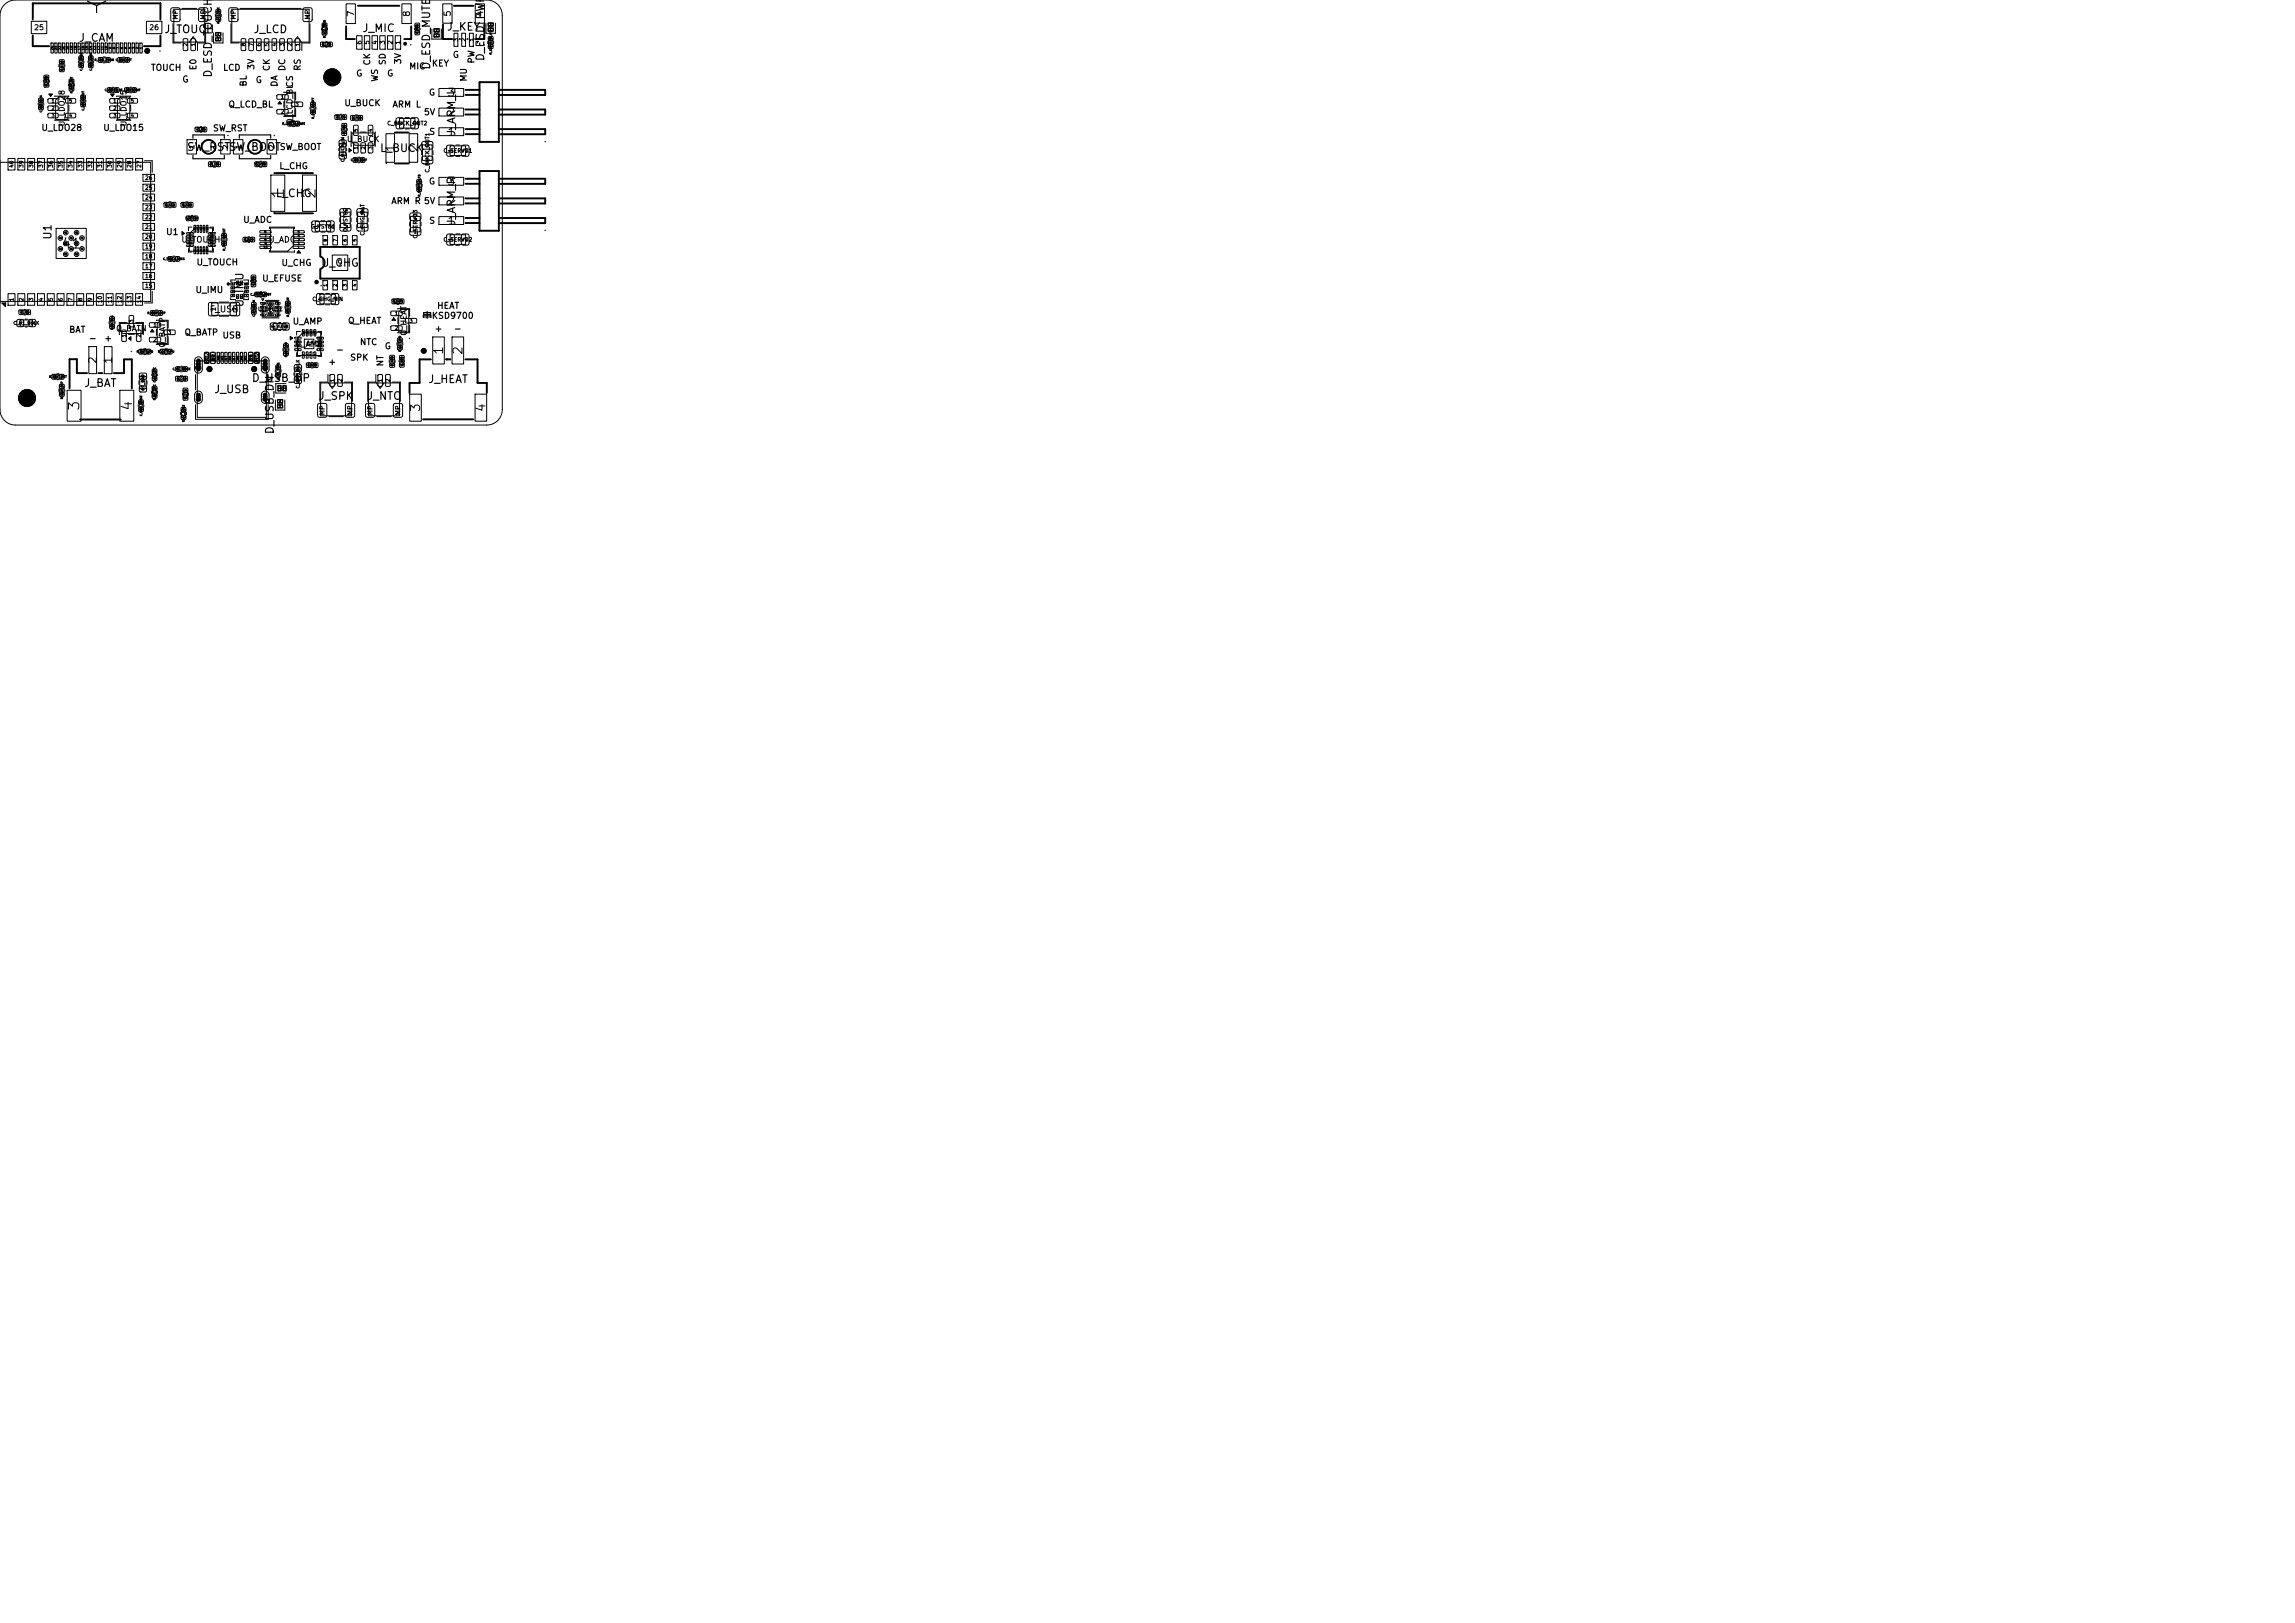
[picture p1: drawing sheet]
<svg xmlns="http://www.w3.org/2000/svg" width="297mm" height="210mm" viewBox="0 0 297 210" stroke-linecap="round" stroke-linejoin="round" font-family="sans-serif">
<defs><g id="words">
<g font-size="1.6">
<text x="37.1" y="25.9" transform="rotate(-90 37.1 25.9)">1</text>
<text x="41.2" y="25.9" transform="rotate(-90 41.2 25.9)">2</text>
</g>
<g font-size="1.3">
<text x="10.6" y="53.3" transform="rotate(-90 10.6 53.3)">3</text>
<text x="17.4" y="53.3" transform="rotate(-90 17.4 53.3)">4</text>
</g>
<g font-size="1.2">
<text x="57.6" y="46" transform="rotate(-90 57.6 46)">1</text>
<text x="60.1" y="46" transform="rotate(-90 60.1 46)">2</text>
<text x="54.7" y="53.4" transform="rotate(-90 54.7 53.4)">3</text>
<text x="63.1" y="53.4" transform="rotate(-90 63.1 53.4)">4</text>
</g>
<g font-size="1.1">
<text x="51.3" y="19.8" transform="rotate(-90 51.3 19.8)">1</text>
<text x="54.3" y="19.8" transform="rotate(-90 54.3 19.8)">2</text>
</g>
<g font-size="1">
<text x="10.1" y="5.6">J_CAM</text>
<text x="21.2" y="4.5">J_TOUCH</text>
<text x="32.7" y="4.5">J_LCD</text>
<text x="46.8" y="4.4">J_MIC</text>
<text x="57.8" y="4.2">J_KEY</text>
<text x="27.7" y="10.1" transform="rotate(-90 27.7 10.1)">D_ESD_TOUCH</text>
<text x="41.9" y="10.8">H1</text>
<text x="55.9" y="9.1" transform="rotate(-90 55.9 9.1)">D_ESD_MUTE</text>
<text x="62.9" y="8" transform="rotate(-90 62.9 8)">D_ESD_PWR</text>
<text x="57.8" y="17.8">1</text>
<text x="57.8" y="15.3">2</text>
<text x="57.8" y="12.7">3</text>
<text x="59.2" y="17.6" transform="rotate(-90 59.2 17.6)">J_ARM_L</text>
<text x="24.1" y="19.8">SW_RSTSW_BOOT</text>
<text x="49.1" y="19.9">L_BUCK</text>
<text x="35.6" y="25.8">L_CHG</text>
<text x="57.8" y="29.3">1</text>
<text x="57.8" y="26.8">2</text>
<text x="57.8" y="24.2">3</text>
<text x="59.2" y="29.2" transform="rotate(-90 59.2 29.2)">J_ARM_R</text>
<text x="6.9" y="31.1" transform="rotate(-90 6.9 31.1)">U1</text>
<text x="41.5" y="34.8">U_CHG</text>
<text x="31.8" y="39.8" transform="rotate(-90 31.8 39.8)">U_IMU</text>
<text x="12.8" y="47.2" transform="rotate(-90 12.8 47.2)">2</text>
<text x="14.8" y="47.2" transform="rotate(-90 14.8 47.2)">1</text>
<text x="2.4" y="52.3">H2</text>
<text x="10.8" y="50.3">J_BAT</text>
<text x="27.6" y="51.1">J_USB</text>
<text x="32.5" y="49.7">D_USB_DP</text>
<text x="41.2" y="52">J_SPK</text>
<text x="47.4" y="52">J_NTC</text>
<text x="55.4" y="49.8">J_HEAT</text>
<text x="35.7" y="56.3" transform="rotate(-90 35.7 56.3)">D_USB_DN</text>
</g>
<g font-size=".9">
<text x="46" y="2.3" transform="rotate(-90 46 2.3)">7</text>
<text x="53.3" y="2.3" transform="rotate(-90 53.3 2.3)">8</text>
</g>
<g font-size=".8">
<text x="8.9" y=".1">FPC触点朝下</text>
<text x="58.5" y="2.2" transform="rotate(-90 58.5 2.2)">5</text>
<text x="62.7" y="2.2" transform="rotate(-90 62.7 2.2)">4</text>
<text x="19.5" y="9.4">TOUCH</text>
<text x="23.5" y="10.9">G</text>
<text x="25.6" y="9.2" transform="rotate(-90 25.6 9.2)">E0</text>
<text x="28.8" y="9.4">LCD</text>
<text x="32.1" y="11.3" transform="rotate(-90 32.1 11.3)">BL</text>
<text x="33" y="10.9">G</text>
<text x="33.1" y="9.1" transform="rotate(-90 33.1 9.1)">3V</text>
<text x="35.1" y="9.3" transform="rotate(-90 35.1 9.3)">CK</text>
<text x="36.1" y="11.3" transform="rotate(-90 36.1 11.3)">DA</text>
<text x="37.1" y="9.3" transform="rotate(-90 37.1 9.3)">DC</text>
<text x="38.1" y="11.4" transform="rotate(-90 38.1 11.4)">CS</text>
<text x="39.1" y="9.2" transform="rotate(-90 39.1 9.2)">RS</text>
<text x="46" y="10.1">G</text>
<text x="48.1" y="8.5" transform="rotate(-90 48.1 8.5)">CK</text>
<text x="49.1" y="10.7" transform="rotate(-90 49.1 10.7)">WS</text>
<text x="50" y="10.1">G</text>
<text x="50.1" y="8.5" transform="rotate(-90 50.1 8.5)">SD</text>
<text x="52.1" y="8.4" transform="rotate(-90 52.1 8.4)">3V</text>
<text x="52.9" y="9.2">MIC</text>
<text x="55.8" y="8.8">KEY</text>
<text x="58.5" y="7.7">G</text>
<text x="60.6" y="10.6" transform="rotate(-90 60.6 10.6)">MU</text>
<text x="61.6" y="8.3" transform="rotate(-90 61.6 8.3)">PW</text>
<text x="5.3" y="17.1">U_LDO28</text>
<text x="13.3" y="17.1">U_LDO15</text>
<text x="27.5" y="17.2">SW_RST</text>
<text x="29.5" y="14.1">Q_LCD_BL</text>
<text x="44.5" y="13.9">U_BUCK</text>
<text x="50.7" y="14.1">ARM L</text>
<text x="54.8" y="15.1">5V</text>
<text x="55.4" y="12.6">G</text>
<text x="55.5" y="17.6">S</text>
<text x="36.1" y="22.1">L_CHG</text>
<text x="36.1" y="19.6">SW_BOOT</text>
<text x="31.4" y="29">U_ADC</text>
<text x="50.6" y="26.6">ARM R 5V</text>
<text x="55.4" y="24.1">G</text>
<text x="55.5" y="29.1">S</text>
<text x="21.4" y="30.6">U1</text>
<text x="23.4" y="31.6">U_TOUCH</text>
<text x="25.4" y="34.5">U_TOUCH</text>
<text x="34.7" y="31.6">U_ADC</text>
<text x="36.4" y="34.6">U_CHG</text>
<text x="25.2" y="38.1">U_IMU</text>
<text x="27.1" y="40.6">F_USB</text>
<text x="33.9" y="36.6">U_EFUSE</text>
<text x="54.6" y="41.4">串KSD9700</text>
<text x="56.5" y="40.2">HEAT</text>
<text x="8.9" y="43.3">BAT</text>
<text x="11.4" y="44.4">-</text>
<text x="13.4" y="44.4">+</text>
<text x="23.8" y="43.6">Q_BATP</text>
<text x="28.7" y="44">USB</text>
<text x="37.8" y="42.2">U_AMP</text>
<text x="38.1" y="45.1">U_AMP</text>
<text x="42.4" y="47.4">+</text>
<text x="43.4" y="45.8">-</text>
<text x="45" y="42.1">Q_HEAT</text>
<text x="45.2" y="46.9">SPK</text>
<text x="46.5" y="44.9">NTC</text>
<text x="49.7" y="45.4">G</text>
<text x="49.8" y="47.5" transform="rotate(-90 49.8 47.5)">NT</text>
<text x="56.2" y="43.1">+</text>
<text x="58.7" y="43.1">-</text>
</g>
<g font-size=".7">
<text x="4.3" y="4.1">25</text>
<text x="19.2" y="4.1">26</text>
<text x="8.5" y="16.4" transform="rotate(-90 8.5 16.4)">U_LDO28</text>
<text x="16.5" y="16.4" transform="rotate(-90 16.5 16.4)">U_LDO15</text>
<text x="38" y="16.2" transform="rotate(-90 38 16.2)">Q_LCD_BL</text>
<text x="44.8" y="18.5">U_BUCK</text>
<text x="43.6" y="34.5">9</text>
<text x="15" y="43">Q_BATN</text>
<text x="21.5" y="45" transform="rotate(-90 21.5 45)">Q_BATP</text>
<text x="26.2" y="48" transform="rotate(-90 26.2 48)">SH</text>
<text x="34.9" y="48" transform="rotate(-90 34.9 48)">SH</text>
<text x="52.8" y="43.5" transform="rotate(-90 52.8 43.5)">Q_HEAT</text>
</g>
<g font-size=".6">
<text x="23.2" y="2.6" transform="rotate(-90 23.2 2.6)">MP</text>
<text x="26.8" y="2.6" transform="rotate(-90 26.8 2.6)">MP</text>
<text x="30.7" y="2.6" transform="rotate(-90 30.7 2.6)">MP</text>
<text x="40.3" y="2.6" transform="rotate(-90 40.3 2.6)">MP</text>
<text x="46.9" y="5.8" transform="rotate(-90 46.9 5.8)">6</text>
<text x="47.9" y="5.8" transform="rotate(-90 47.9 5.8)">5</text>
<text x="48.9" y="5.8" transform="rotate(-90 48.9 5.8)">4</text>
<text x="49.9" y="5.8" transform="rotate(-90 49.9 5.8)">3</text>
<text x="50.9" y="5.8" transform="rotate(-90 50.9 5.8)">2</text>
<text x="51.9" y="5.8" transform="rotate(-90 51.9 5.8)">1</text>
<text x="25.3" y="19.4" transform="rotate(-90 25.3 19.4)">1</text>
<text x="29.7" y="19.4" transform="rotate(-90 29.7 19.4)">2</text>
<text x="31.3" y="19.4" transform="rotate(-90 31.3 19.4)">1</text>
<text x="35.7" y="19.4" transform="rotate(-90 35.7 19.4)">2</text>
<text x="28" y="40.3" transform="rotate(-90 28 40.3)">1</text>
<text x="30.8" y="40.3" transform="rotate(-90 30.8 40.3)">2</text>
<text x="42.2" y="53.8" transform="rotate(-90 42.2 53.8)">MP</text>
<text x="45.8" y="53.8" transform="rotate(-90 45.8 53.8)">MP</text>
<text x="48.4" y="53.8" transform="rotate(-90 48.4 53.8)">MP</text>
<text x="52" y="53.8" transform="rotate(-90 52 53.8)">MP</text>
</g>
<g font-size=".5">
<text x="59.4" y="5.4" transform="rotate(-90 59.4 5.4)">3</text>
<text x="60.4" y="5.4" transform="rotate(-90 60.4 5.4)">2</text>
<text x="61.4" y="5.4" transform="rotate(-90 61.4 5.4)">1</text>
<text x="24.4" y="6.1" transform="rotate(-90 24.4 6.1)">2</text>
<text x="25.4" y="6.1" transform="rotate(-90 25.4 6.1)">1</text>
<text x="31.9" y="6.1" transform="rotate(-90 31.9 6.1)">8</text>
<text x="32.9" y="6.1" transform="rotate(-90 32.9 6.1)">7</text>
<text x="33.9" y="6.1" transform="rotate(-90 33.9 6.1)">6</text>
<text x="34.9" y="6.1" transform="rotate(-90 34.9 6.1)">5</text>
<text x="35.9" y="6.1" transform="rotate(-90 35.9 6.1)">4</text>
<text x="36.9" y="6.1" transform="rotate(-90 36.9 6.1)">3</text>
<text x="37.9" y="6.1" transform="rotate(-90 37.9 6.1)">2</text>
<text x="38.9" y="6.1" transform="rotate(-90 38.9 6.1)">1</text>
<text x="36.3" y="12.9">1</text>
<text x="36.3" y="14.8">2</text>
<text x="38.2" y="13.9">3</text>
<text x="50.1" y="16.3">C_BUCK_OUT2</text>
<text x="52.1" y="16.2" transform="rotate(-90 52.1 16.2)">2</text>
<text x="54" y="16.2" transform="rotate(-90 54 16.2)">1</text>
<text x="1.9" y="21.8" transform="rotate(-90 1.9 21.8)">40</text>
<text x="3.1" y="21.8" transform="rotate(-90 3.1 21.8)">39</text>
<text x="4.4" y="21.8" transform="rotate(-90 4.4 21.8)">38</text>
<text x="5.7" y="21.8" transform="rotate(-90 5.7 21.8)">37</text>
<text x="7" y="21.8" transform="rotate(-90 7 21.8)">36</text>
<text x="8.2" y="21.8" transform="rotate(-90 8.2 21.8)">35</text>
<text x="9.5" y="21.8" transform="rotate(-90 9.5 21.8)">34</text>
<text x="10.8" y="21.8" transform="rotate(-90 10.8 21.8)">33</text>
<text x="12" y="21.8" transform="rotate(-90 12 21.8)">32</text>
<text x="13.3" y="21.8" transform="rotate(-90 13.3 21.8)">31</text>
<text x="14.6" y="21.8" transform="rotate(-90 14.6 21.8)">30</text>
<text x="15.8" y="21.8" transform="rotate(-90 15.8 21.8)">29</text>
<text x="17.1" y="21.8" transform="rotate(-90 17.1 21.8)">28</text>
<text x="18.4" y="21.8" transform="rotate(-90 18.4 21.8)">27</text>
<text x="18.7" y="23.4">26</text>
<text x="55" y="21.1">1</text>
<text x="55" y="19.2">2</text>
<text x="55.7" y="22.4" transform="rotate(-90 55.7 22.4)">C_BUCK_OUT1</text>
<text x="57.3" y="19.9">C_SERVO1</text>
<text x="58.7" y="19.8" transform="rotate(-90 58.7 19.8)">1</text>
<text x="60.6" y="19.8" transform="rotate(-90 60.6 19.8)">2</text>
<text x="18.7" y="29.7">21</text>
<text x="18.7" y="28.5">22</text>
<text x="18.7" y="27.2">23</text>
<text x="18.7" y="25.9">24</text>
<text x="18.7" y="24.7">25</text>
<text x="40.2" y="29.7">C_VSYS1</text>
<text x="41.2" y="29.6" transform="rotate(-90 41.2 29.6)">1</text>
<text x="43.1" y="29.6" transform="rotate(-90 43.1 29.6)">2</text>
<text x="44.4" y="27.9">1</text>
<text x="44.4" y="29.8">2</text>
<text x="46.6" y="29.8">1</text>
<text x="46.6" y="27.9">2</text>
<text x="53.5" y="28.4">2</text>
<text x="18.7" y="34.8">17</text>
<text x="18.7" y="33.6">18</text>
<text x="18.7" y="32.3">19</text>
<text x="18.7" y="31">20</text>
<text x="45.1" y="30.1" transform="rotate(-90 45.1 30.1)">C_VSYS2</text>
<text x="47.3" y="30.5" transform="rotate(-90 47.3 30.5)">C_CHG_BAT</text>
<text x="53.5" y="30.3">1</text>
<text x="54.1" y="30.9" transform="rotate(-90 54.1 30.9)">C_SERVO3</text>
<text x="57.3" y="31.4">C_SERVO2</text>
<text x="58.7" y="31.3" transform="rotate(-90 58.7 31.3)">1</text>
<text x="60.6" y="31.3" transform="rotate(-90 60.6 31.3)">2</text>
<text x="1.9" y="39" transform="rotate(-90 1.9 39)">1</text>
<text x="3.1" y="39" transform="rotate(-90 3.1 39)">2</text>
<text x="4.4" y="39" transform="rotate(-90 4.4 39)">3</text>
<text x="5.7" y="39" transform="rotate(-90 5.7 39)">4</text>
<text x="7" y="39" transform="rotate(-90 7 39)">5</text>
<text x="8.2" y="39" transform="rotate(-90 8.2 39)">6</text>
<text x="9.5" y="39" transform="rotate(-90 9.5 39)">7</text>
<text x="10.8" y="39" transform="rotate(-90 10.8 39)">8</text>
<text x="12" y="39" transform="rotate(-90 12 39)">9</text>
<text x="13.3" y="39.3" transform="rotate(-90 13.3 39.3)">10</text>
<text x="14.6" y="39.3" transform="rotate(-90 14.6 39.3)">11</text>
<text x="15.8" y="39.3" transform="rotate(-90 15.8 39.3)">12</text>
<text x="17.1" y="39.3" transform="rotate(-90 17.1 39.3)">13</text>
<text x="17.4" y="41.8" transform="rotate(-90 17.4 41.8)">3</text>
<text x="18.4" y="39.3" transform="rotate(-90 18.4 39.3)">14</text>
<text x="18.7" y="37.4">15</text>
<text x="18.7" y="36.1">16</text>
<text x="33.3" y="40.4">U_EFUSE</text>
<text x="35.4" y="40.3" transform="rotate(-90 35.4 40.3)">9</text>
<text x="40.4" y="39.1">C_CHG_VIN</text>
<text x="41.8" y="39" transform="rotate(-90 41.8 39)">1</text>
<text x="43.7" y="39" transform="rotate(-90 43.7 39)">2</text>
<text x="51" y="40.9">1</text>
<text x="52.9" y="41.9">3</text>
<text x="16.4" y="43.7" transform="rotate(-90 16.4 43.7)">1</text>
<text x="18.3" y="43.7" transform="rotate(-90 18.3 43.7)">2</text>
<text x="19.8" y="42.4">1</text>
<text x="19.8" y="44.3">2</text>
<text x="21.7" y="43.4">3</text>
<text x="27.1" y="47.1" transform="rotate(-90 27.1 47.1)">B12</text>
<text x="27.1" y="46.8" transform="rotate(-90 27.1 46.8)">A1</text>
<text x="27.9" y="46.8" transform="rotate(-90 27.9 46.8)">B9</text>
<text x="27.9" y="46.8" transform="rotate(-90 27.9 46.8)">A4</text>
<text x="32.8" y="46.8" transform="rotate(-90 32.8 46.8)">B4</text>
<text x="32.8" y="46.8" transform="rotate(-90 32.8 46.8)">A9</text>
<text x="33.6" y="47" transform="rotate(-90 33.6 47)">A12</text>
<text x="33.6" y="46.8" transform="rotate(-90 33.6 46.8)">B1</text>
<text x="51" y="42.8">2</text>
<text x="26.1" y="52" transform="rotate(-90 26.1 52)">SH</text>
<text x="34.7" y="52" transform="rotate(-90 34.7 52)">SH</text>
<text x="43.4" y="49.5" transform="rotate(-90 43.4 49.5)">1</text>
<text x="44.4" y="49.5" transform="rotate(-90 44.4 49.5)">2</text>
<text x="49.6" y="49.5" transform="rotate(-90 49.6 49.5)">1</text>
<text x="50.6" y="49.5" transform="rotate(-90 50.6 49.5)">2</text>
</g>
<g font-size=".4">
<text x="6.6" y="13.4">1</text>
<text x="6.6" y="14.3">2</text>
<text x="6.6" y="15.3">3</text>
<text x="8.9" y="15.3">4</text>
<text x="8.9" y="13.4">5</text>
<text x="14.6" y="13.4">1</text>
<text x="14.6" y="14.3">2</text>
<text x="14.6" y="15.3">3</text>
<text x="16.9" y="15.3">4</text>
<text x="16.9" y="13.4">5</text>
<text x="46.4" y="17.1" transform="rotate(-90 46.4 17.1)">5</text>
<text x="48.3" y="17.1" transform="rotate(-90 48.3 17.1)">4</text>
<text x="44.7" y="21" transform="rotate(-90 44.7 21)">C_BUCK_IN</text>
<text x="46.4" y="19.4" transform="rotate(-90 46.4 19.4)">1</text>
<text x="47.3" y="19.4" transform="rotate(-90 47.3 19.4)">2</text>
<text x="48.3" y="19.4" transform="rotate(-90 48.3 19.4)">3</text>
<text x="42.4" y="31.3" transform="rotate(-90 42.4 31.3)">8</text>
<text x="43.7" y="31.3" transform="rotate(-90 43.7 31.3)">7</text>
<text x="44.9" y="31.3" transform="rotate(-90 44.9 31.3)">6</text>
<text x="46.2" y="31.3" transform="rotate(-90 46.2 31.3)">5</text>
<text x="42.4" y="37.1" transform="rotate(-90 42.4 37.1)">1</text>
<text x="43.7" y="37.1" transform="rotate(-90 43.7 37.1)">2</text>
<text x="44.9" y="37.1" transform="rotate(-90 44.9 37.1)">3</text>
<text x="46.2" y="37.1" transform="rotate(-90 46.2 37.1)">4</text>
<text x="1.7" y="42.1">C_U1_BULK</text>
<text x="35" y="42.6">C_VUSB</text>
<text x="39.6" y="44.8">17</text>
<text x="18.8" y="50.6" transform="rotate(-90 18.8 50.6)">RT_BAT</text>
<text x="38.9" y="50.3" transform="rotate(-90 38.9 50.3)">C_AMP_BULK</text>
</g>
<g font-size=".3">
<text x="28.4" y="3.1" transform="rotate(-90 28.4 3.1)">R_LCD_CLK</text>
<text x="41.7" y="5.9">C_LCD</text>
<text x="42.2" y="4.9" transform="rotate(-90 42.2 4.9)">R_LCD_MOSI</text>
<text x="54.2" y="4.3" transform="rotate(-90 54.2 4.3)">C_MIC</text>
<text x="6.2" y="11.2" transform="rotate(-90 6.2 11.2)">R_SIOD</text>
<text x="7" y="6.5" transform="rotate(-90 7 6.5)">24</text>
<text x="7.5" y="6.5" transform="rotate(-90 7.5 6.5)">23</text>
<text x="8" y="6.5" transform="rotate(-90 8 6.5)">22</text>
<text x="8.2" y="9.2" transform="rotate(-90 8.2 9.2)">R_SIOC</text>
<text x="8.5" y="6.5" transform="rotate(-90 8.5 6.5)">21</text>
<text x="9" y="6.5" transform="rotate(-90 9 6.5)">20</text>
<text x="9.5" y="6.5" transform="rotate(-90 9.5 6.5)">19</text>
<text x="10" y="6.5" transform="rotate(-90 10 6.5)">18</text>
<text x="10.5" y="6.5" transform="rotate(-90 10.5 6.5)">17</text>
<text x="10.7" y="9.2" transform="rotate(-90 10.7 9.2)">C_CAM_DVDD</text>
<text x="11" y="6.5" transform="rotate(-90 11 6.5)">16</text>
<text x="11.5" y="6.5" transform="rotate(-90 11.5 6.5)">15</text>
<text x="11.9" y="9.2" transform="rotate(-90 11.9 9.2)">C_CAM_AVDD</text>
<text x="12" y="6.5" transform="rotate(-90 12 6.5)">14</text>
<text x="12.2" y="7.9">R_CAM_PWDN C_CAM_RST</text>
<text x="12.5" y="6.5" transform="rotate(-90 12.5 6.5)">13</text>
<text x="13" y="6.5" transform="rotate(-90 13 6.5)">12</text>
<text x="13.5" y="6.5" transform="rotate(-90 13.5 6.5)">11</text>
<text x="13.5" y="11.8">C_LDO15_IN</text>
<text x="14" y="6.5" transform="rotate(-90 14 6.5)">10</text>
<text x="14.5" y="6.4" transform="rotate(-90 14.5 6.4)">9</text>
<text x="15" y="6.4" transform="rotate(-90 15 6.4)">8</text>
<text x="15.5" y="6.4" transform="rotate(-90 15.5 6.4)">7</text>
<text x="15.6" y="11.8">C_LDO15_OUT</text>
<text x="16" y="6.4" transform="rotate(-90 16 6.4)">6</text>
<text x="16.5" y="6.4" transform="rotate(-90 16.5 6.4)">5</text>
<text x="17" y="6.4" transform="rotate(-90 17 6.4)">4</text>
<text x="17.5" y="6.4" transform="rotate(-90 17.5 6.4)">3</text>
<text x="18" y="6.4" transform="rotate(-90 18 6.4)">2</text>
<text x="18.5" y="6.4" transform="rotate(-90 18.5 6.4)">1</text>
<text x="63.7" y="7.1" transform="rotate(-90 63.7 7.1)">R_KEY_MUTE_PU</text>
<text x="5.5" y="14.6" transform="rotate(-90 5.5 14.6)">C_LDO28_IN</text>
<text x="9.4" y="12.1" transform="rotate(-90 9.4 12.1)">R_CAM_RST</text>
<text x="10.9" y="14.3" transform="rotate(-90 10.9 14.3)">C_LDO28_OUT</text>
<text x="25.5" y="16.9">C_EN</text>
<text x="36.5" y="16.2">R_LCD_BL_GATE</text>
<text x="40.7" y="15.4" transform="rotate(-90 40.7 15.4)">R_LCD_BL_OFF</text>
<text x="43.6" y="15.3">C_FF</text>
<text x="44.7" y="17.4" transform="rotate(-90 44.7 17.4)">R_FB1</text>
<text x="45.5" y="15.4">R_FB2</text>
<text x="27.2" y="21.4">R_EN</text>
<text x="33" y="21.4">R_BOOT</text>
<text x="44.2" y="20.4">1</text>
<text x="44.2" y="18.8">2</text>
<text x="45.4" y="20.9">C_BUCK_HF</text>
<text x="21.4" y="26.7">R_SCL</text>
<text x="23.6" y="26.7">R_SDA</text>
<text x="24" y="28.4">C_TOUCH</text>
<text x="54.4" y="25.5" transform="rotate(-90 54.4 25.5)">R_SERVO_R_PD</text>
<text x="21.1" y="33.7">C_TOUCH_VREG</text>
<text x="29.2" y="32.5" transform="rotate(-90 29.2 32.5)">R_TOUCH_REXT</text>
<text x="31.6" y="31.2">C_ADC</text>
<text x="34" y="32.2">10</text>
<text x="34.2" y="30.2">6</text>
<text x="34.2" y="30.7">7</text>
<text x="34.2" y="31.2">8</text>
<text x="34.2" y="31.7">9</text>
<text x="38.5" y="32.2">1</text>
<text x="38.5" y="31.7">2</text>
<text x="38.5" y="31.2">3</text>
<text x="38.5" y="30.7">4</text>
<text x="38.5" y="30.2">5</text>
<text x="2.7" y="40.6">C_U1</text>
<text x="2.9" y="42" transform="rotate(-90 2.9 42)">1</text>
<text x="4.4" y="42" transform="rotate(-90 4.4 42)">2</text>
<text x="19.1" y="40.7">R_BATP_BYP</text>
<text x="32.4" y="38.3">C_EFUSE_DVDT</text>
<text x="33" y="36.9" transform="rotate(-90 33 36.9)">C_IMU</text>
<text x="33" y="41" transform="rotate(-90 33 41)">C_EFUSE_IN</text>
<text x="37.4" y="41" transform="rotate(-90 37.4 41)">R_EFUSE_ILM</text>
<text x="50.8" y="39.2">R_GATE</text>
<text x="14.7" y="42.7" transform="rotate(-90 14.7 42.7)">R_BATN_G</text>
<text x="17.7" y="45.7">R_BATN_PD</text>
<text x="20.4" y="45.7">R_BATP_PU</text>
<text x="22.3" y="47.9">C_CC_SENSE</text>
<text x="28.5" y="46.6" transform="rotate(-90 28.5 46.6)">B8</text>
<text x="29" y="46.6" transform="rotate(-90 29 46.6)">A5</text>
<text x="29.5" y="46.6" transform="rotate(-90 29.5 46.6)">B7</text>
<text x="30" y="46.6" transform="rotate(-90 30 46.6)">A6</text>
<text x="30.5" y="46.6" transform="rotate(-90 30.5 46.6)">A7</text>
<text x="31" y="46.6" transform="rotate(-90 31 46.6)">B6</text>
<text x="31.5" y="46.6" transform="rotate(-90 31.5 46.6)">A8</text>
<text x="32" y="46.6" transform="rotate(-90 32 46.6)">B5</text>
<text x="35.7" y="42.4" transform="rotate(-90 35.7 42.4)">1</text>
<text x="37.2" y="46.2" transform="rotate(-90 37.2 46.2)">R_AMP_SD</text>
<text x="37.2" y="42.4" transform="rotate(-90 37.2 42.4)">2</text>
<text x="38.4" y="47.9">2</text>
<text x="38.4" y="43.9">1</text>
<text x="38.4" y="44.4">2</text>
<text x="38.4" y="44.9">3</text>
<text x="38.4" y="45.4">4</text>
<text x="39.4" y="46.1" transform="rotate(-90 39.4 46.1)">5</text>
<text x="39.4" y="43.3" transform="rotate(-90 39.4 43.3)">16</text>
<text x="39.8" y="47.4">C_AMP</text>
<text x="39.9" y="46.1" transform="rotate(-90 39.9 46.1)">6</text>
<text x="39.9" y="43.3" transform="rotate(-90 39.9 43.3)">15</text>
<text x="40.4" y="46.1" transform="rotate(-90 40.4 46.1)">7</text>
<text x="40.4" y="43.3" transform="rotate(-90 40.4 43.3)">14</text>
<text x="40.9" y="46.1" transform="rotate(-90 40.9 46.1)">8</text>
<text x="40.9" y="43.3" transform="rotate(-90 40.9 43.3)">13</text>
<text x="41.2" y="44.9">10</text>
<text x="41.2" y="44.4">11</text>
<text x="41.2" y="43.9">12</text>
<text x="41.3" y="45.4">9</text>
<text x="50.9" y="47.4" transform="rotate(-90 50.9 47.4)">R_NTC</text>
<text x="51.9" y="45.6" transform="rotate(-90 51.9 45.6)">R_GATE_PD</text>
<text x="52.2" y="47.3" transform="rotate(-90 52.2 47.3)">C_NTC</text>
<text x="6.3" y="48.9">R_VBAT_BOT</text>
<text x="8.2" y="51.7" transform="rotate(-90 8.2 51.7)">R_VBAT_TOP</text>
<text x="18.3" y="50.6">1</text>
<text x="18.3" y="48.9">2</text>
<text x="18.4" y="53.9" transform="rotate(-90 18.4 53.9)">C_VBAT_SENSE</text>
<text x="20.2" y="49.5" transform="rotate(-90 20.2 49.5)">C_BAT_NTC</text>
<text x="20.2" y="51.8" transform="rotate(-90 20.2 51.8)">R_BAT_NTC</text>
<text x="22.9" y="49.2">R_CC2</text>
<text x="24.2" y="51.6" transform="rotate(-90 24.2 51.6)">R_CC1</text>
<text x="36.2" y="49.1" transform="rotate(-90 36.2 49.1)">R_CC_SUM1</text>
<text x="38.4" y="49.4">1</text>
<text x="23.9" y="54.6" transform="rotate(-90 23.9 54.6)">R_CC_SUM2</text>
</g>
<g font-size=".2">
<text x="28.1" y="5.3">1</text>
<text x="28.1" y="4.6">2</text>
<text x="28.1" y="2.7">1</text>
<text x="28.1" y="1.7">2</text>
<text x="41.9" y="4.4">1</text>
<text x="41.9" y="3.4">2</text>
<text x="41.9" y="5.9" transform="rotate(-90 41.9 5.9)">1</text>
<text x="42.9" y="5.9" transform="rotate(-90 42.9 5.9)">2</text>
<text x="53.9" y="4.4">1</text>
<text x="53.9" y="3.4">2</text>
<text x="56.4" y="4.8">1</text>
<text x="56.4" y="4.1">2</text>
<text x="63.4" y="4">1</text>
<text x="63.4" y="3.3">2</text>
<text x="63.4" y="5.2">2</text>
<text x="5.9" y="11.2">1</text>
<text x="5.9" y="10.2">2</text>
<text x="7.9" y="9.2">1</text>
<text x="7.9" y="8.2">2</text>
<text x="9.1" y="11.7">1</text>
<text x="9.1" y="10.7">2</text>
<text x="10.4" y="7.7">1</text>
<text x="10.4" y="8.6">2</text>
<text x="11.6" y="7.7">1</text>
<text x="11.6" y="8.6">2</text>
<text x="13.2" y="7.9" transform="rotate(-90 13.2 7.9)">1</text>
<text x="14.2" y="7.9" transform="rotate(-90 14.2 7.9)">2</text>
<text x="14.3" y="11.8" transform="rotate(-90 14.3 11.8)">1</text>
<text x="15.3" y="11.8" transform="rotate(-90 15.3 11.8)">2</text>
<text x="15.7" y="7.9" transform="rotate(-90 15.7 7.9)">1</text>
<text x="16.6" y="11.8" transform="rotate(-90 16.6 11.8)">1</text>
<text x="16.6" y="7.9" transform="rotate(-90 16.6 7.9)">2</text>
<text x="17.5" y="11.8" transform="rotate(-90 17.5 11.8)">2</text>
<text x="63.4" y="6.2">1</text>
<text x="5.2" y="14.1">1</text>
<text x="5.2" y="13.1">2</text>
<text x="10.6" y="13.7">1</text>
<text x="10.6" y="12.7">2</text>
<text x="25.7" y="16.9" transform="rotate(-90 25.7 16.9)">1</text>
<text x="26.6" y="16.9" transform="rotate(-90 26.6 16.9)">2</text>
<text x="37.7" y="16.1" transform="rotate(-90 37.7 16.1)">1</text>
<text x="38.7" y="16.1" transform="rotate(-90 38.7 16.1)">2</text>
<text x="40.4" y="14.7">1</text>
<text x="40.4" y="13.7">2</text>
<text x="43.8" y="15.3" transform="rotate(-90 43.8 15.3)">1</text>
<text x="44.4" y="17.4">1</text>
<text x="44.4" y="16.4">2</text>
<text x="44.7" y="15.3" transform="rotate(-90 44.7 15.3)">2</text>
<text x="45.8" y="15.4" transform="rotate(-90 45.8 15.4)">1</text>
<text x="46.8" y="15.4" transform="rotate(-90 46.8 15.4)">2</text>
<text x="27.4" y="21.4" transform="rotate(-90 27.4 21.4)">1</text>
<text x="28.4" y="21.4" transform="rotate(-90 28.4 21.4)">2</text>
<text x="33.4" y="21.4" transform="rotate(-90 33.4 21.4)">1</text>
<text x="34.4" y="21.4" transform="rotate(-90 34.4 21.4)">2</text>
<text x="46.1" y="20.8" transform="rotate(-90 46.1 20.8)">1</text>
<text x="47.1" y="20.8" transform="rotate(-90 47.1 20.8)">2</text>
<text x="54.1" y="23.7">2</text>
<text x="21.7" y="26.6" transform="rotate(-90 21.7 26.6)">1</text>
<text x="22.7" y="26.6" transform="rotate(-90 22.7 26.6)">2</text>
<text x="23.9" y="26.6" transform="rotate(-90 23.9 26.6)">1</text>
<text x="24.5" y="28.4" transform="rotate(-90 24.5 28.4)">1</text>
<text x="24.9" y="26.6" transform="rotate(-90 24.9 26.6)">2</text>
<text x="25.4" y="29.8" transform="rotate(-90 25.4 29.8)">20</text>
<text x="25.5" y="28.4" transform="rotate(-90 25.5 28.4)">2</text>
<text x="25.8" y="29.8" transform="rotate(-90 25.8 29.8)">19</text>
<text x="26.2" y="29.8" transform="rotate(-90 26.2 29.8)">18</text>
<text x="26.6" y="29.8" transform="rotate(-90 26.6 29.8)">17</text>
<text x="27" y="29.8" transform="rotate(-90 27 29.8)">16</text>
<text x="54.1" y="24.7">1</text>
<text x="7.6" y="32.4">41</text>
<text x="7.6" y="31">41</text>
<text x="8.3" y="33.1">41</text>
<text x="8.3" y="31.7">41</text>
<text x="8.3" y="30.3">41</text>
<text x="9" y="32.4">41</text>
<text x="9" y="31">41</text>
<text x="9.7" y="33.1">41</text>
<text x="9.7" y="31.7">41</text>
<text x="9.7" y="30.3">41</text>
<text x="10.4" y="32.4">41</text>
<text x="10.4" y="31">41</text>
<text x="22.2" y="33.6" transform="rotate(-90 22.2 33.6)">2</text>
<text x="23.1" y="33.6" transform="rotate(-90 23.1 33.6)">1</text>
<text x="24.5" y="30.4">1</text>
<text x="24.5" y="30.8">2</text>
<text x="24.5" y="31.2">3</text>
<text x="24.5" y="31.6">4</text>
<text x="24.5" y="32">5</text>
<text x="25.4" y="32.5" transform="rotate(-90 25.4 32.5)">6</text>
<text x="25.8" y="32.5" transform="rotate(-90 25.8 32.5)">7</text>
<text x="26.2" y="32.5" transform="rotate(-90 26.2 32.5)">8</text>
<text x="26.6" y="32.5" transform="rotate(-90 26.6 32.5)">9</text>
<text x="27" y="32.6" transform="rotate(-90 27 32.6)">10</text>
<text x="27.2" y="32">11</text>
<text x="27.2" y="31.6">12</text>
<text x="27.2" y="31.2">13</text>
<text x="27.2" y="30.8">14</text>
<text x="27.2" y="30.4">15</text>
<text x="28.9" y="31.7">1</text>
<text x="28.9" y="30.7">2</text>
<text x="31.9" y="31.1" transform="rotate(-90 31.9 31.1)">2</text>
<text x="32.8" y="31.1" transform="rotate(-90 32.8 31.1)">1</text>
<text x="2.9" y="40.5" transform="rotate(-90 2.9 40.5)">1</text>
<text x="3.8" y="40.5" transform="rotate(-90 3.8 40.5)">2</text>
<text x="14.4" y="41.4">2</text>
<text x="19.9" y="40.6" transform="rotate(-90 19.9 40.6)">1</text>
<text x="20.9" y="40.6" transform="rotate(-90 20.9 40.6)">2</text>
<text x="32.7" y="37">1</text>
<text x="32.7" y="36">2</text>
<text x="32.7" y="40.5">1</text>
<text x="32.7" y="39.6">2</text>
<text x="33.4" y="38.2" transform="rotate(-90 33.4 38.2)">1</text>
<text x="33.9" y="39.4">1</text>
<text x="33.9" y="39.9">2</text>
<text x="33.9" y="40.4">3</text>
<text x="33.9" y="40.9">4</text>
<text x="34.4" y="38.2" transform="rotate(-90 34.4 38.2)">2</text>
<text x="35.8" y="40.9">5</text>
<text x="35.8" y="40.4">6</text>
<text x="35.8" y="39.9">7</text>
<text x="35.8" y="39.4">8</text>
<text x="37.1" y="40.4">1</text>
<text x="37.1" y="39.4">2</text>
<text x="51.2" y="39.1" transform="rotate(-90 51.2 39.1)">1</text>
<text x="52.2" y="39.1" transform="rotate(-90 52.2 39.1)">2</text>
<text x="14.4" y="42.4">1</text>
<text x="18.4" y="45.6" transform="rotate(-90 18.4 45.6)">1</text>
<text x="19.4" y="45.6" transform="rotate(-90 19.4 45.6)">2</text>
<text x="21.2" y="45.6" transform="rotate(-90 21.2 45.6)">1</text>
<text x="22.2" y="45.6" transform="rotate(-90 22.2 45.6)">2</text>
<text x="23.2" y="47.9" transform="rotate(-90 23.2 47.9)">1</text>
<text x="24.1" y="47.9" transform="rotate(-90 24.1 47.9)">2</text>
<text x="35.9" y="47.7">2</text>
<text x="36.9" y="45.9">1</text>
<text x="36.9" y="44.9">2</text>
<text x="40.1" y="47.4" transform="rotate(-90 40.1 47.4)">1</text>
<text x="41" y="47.4" transform="rotate(-90 41 47.4)">2</text>
<text x="50.6" y="47.4">1</text>
<text x="50.6" y="46.4">2</text>
<text x="51.6" y="45.2">1</text>
<text x="51.6" y="44.2">2</text>
<text x="51.9" y="47.4">1</text>
<text x="51.9" y="46.4">2</text>
<text x="7.2" y="48.9" transform="rotate(-90 7.2 48.9)">1</text>
<text x="7.9" y="51.2">1</text>
<text x="7.9" y="50.2">2</text>
<text x="8.2" y="48.9" transform="rotate(-90 8.2 48.9)">2</text>
<text x="18.1" y="53.1">1</text>
<text x="18.1" y="52.2">2</text>
<text x="19.9" y="51.4">1</text>
<text x="19.9" y="50.4">2</text>
<text x="19.9" y="49.1">1</text>
<text x="19.9" y="48.2">2</text>
<text x="23.2" y="49.1" transform="rotate(-90 23.2 49.1)">1</text>
<text x="23.6" y="53.2">2</text>
<text x="23.9" y="51.7">1</text>
<text x="23.9" y="50.7">2</text>
<text x="24.2" y="49.1" transform="rotate(-90 24.2 49.1)">2</text>
<text x="35.9" y="48.7">1</text>
<text x="36.1" y="52.8">1</text>
<text x="36.1" y="52.1">2</text>
<text x="36.3" y="50.4" transform="rotate(-90 36.3 50.4)">1</text>
<text x="37" y="50.4" transform="rotate(-90 37 50.4)">2</text>
<text x="23.6" y="54.2">1</text>
</g>
</g></defs>
<g fill="none" stroke="#000" stroke-width=".13">
<path d="M.6 .6a2 2 0 0 1 1.4-.6h61a2 2 0 0 1 2 2v51a2 2 0 0 1-2 2h-61a2 2 0 0 1-2-2v-51a2 2 0 0 1 .6-1.4zM4.1 2.8h2v1.6h-2zM4.9 13.3v.3M5 13.7h.6v.5h-.6zM5 12.7h.6v.5h-.6zM5.1 12.9h.5v1h-.5zM5.6 10.3v.4M5.7 13.3v.3M5.7 10.8h.6v.4h-.6zM5.7 9.8h.6v.4h-.6zM5.7 10h.6v1h-.6zM6.2 12.8h1.2l.1 .1v.4h-.1h-1.1l-.1-.1z"/>
<path d="M6.2 13.7h1.2l.1 .2v.3l-.1 .1h-1.1l-.1-.1zM6.2 14.7h1.2l.1 .1v.4h-.1h-1.1l-.1-.1zM6.3 12.2h.5l-.3 .3zM6.4 10.3v.4M6.6 5.6h.3v1.3h-.3zM7.1 12.5h1.8M7.1 15.5h1.8M7.1 5.6h.3v1.3h-.3zM7.6 12.5h1.2v3h-1.6v-2.6zM7.6 5.6h.3v1.3h-.3zM7.6 8.3v.4M7.7 8.8h.6v.4h-.6z"/>
<path d="M7.7 7.8h.6v.4h-.6zM7.7 8h.6v1h-.6zM8.1 5.6h.3v1.3h-.3zM8.4 8.3v.4M8.5 14.7h1.2l.1 .1v.4h-.2h-1l-.1-.1zM8.5 12.8h1.2l.1 .1v.4h-.2h-1l-.1-.1zM8.6 5.6h.3v1.3h-.3zM8.9 10.8v.4M8.9 13.6v.8M9 11.3h.5v.4h-.5zM9 10.3h.5v.4h-.5zM9 10.5h.5v1h-.5z"/>
<path d="M9.1 5.6h.3v1.3h-.3zM9.6 5.6h.3v1.3h-.3zM9.6 10.8v.4M10.1 5.6h.3v1.3h-.3zM10.1 7.9v.2M10.2 7.3h.6v.5h-.6zM10.2 8.2h.6v.5h-.6zM10.2 7.5h.5v1h-.5zM10.4 12.9v.3M10.5 13.3h.5v.5h-.5zM10.5 12.3h.5v.5h-.5zM10.5 12.5h.5v1h-.5z"/>
<path d="M10.6 5.6h.3v1.3h-.3zM10.9 7.9v.2M11.1 5.6h.3v1.3h-.3zM11.1 12.9v.3M11.4 7.9v.2M11.5 7.3h.5v.5h-.5zM11.5 8.2h.5v.5h-.5zM11.5 7.5h.5v1h-.5zM11.6 5.6h.3v1.3h-.3zM12.1 5.6h.3v1.3h-.3zM12.1 7.9v.2M12.6 5.6h.3v1.3h-.3z"/>
<path d="M12.8 7.5h.4v.5h-.4zM13 7.5h1v.5h-1zM13.1 5.6h.3v1.3h-.3zM13.3 7.4h.4M13.3 8.1h.4M13.6 5.6h.3v1.3h-.3zM13.8 7.5h.4v.5h-.4zM13.9 11.4h.5v.5h-.5zM14.1 5.6h.3v1.3h-.3zM14.2 11.4h1v.5h-1zM14.2 12.8h1.2l.1 .1v.4h-.1h-1.1l-.1-.1zM14.2 13.7h1.2l.1 .2v.3l-.1 .1h-1.1l-.1-.1z"/>
<path d="M14.2 14.7h1.2l.1 .1v.4h-.1h-1.1l-.1-.1zM14.3 12.2h.5l-.2 .3zM14.5 11.3h.3M14.5 12h.3M14.6 5.6h.3v1.3h-.3zM14.9 11.4h.5v.5h-.5zM15.1 12.5h1.8M15.1 15.5h1.8M15.1 5.6h.3v1.3h-.3zM15.3 7.5h.5v.5h-.5zM15.5 7.5h1v.5h-1zM15.6 12.5h1.2v3h-1.6v-2.6z"/>
<path d="M15.6 5.6h.3v1.3h-.3zM15.9 7.4h.2M15.9 8.1h.2M16.1 5.6h.3v1.3h-.3zM16.2 11.4h.5v.5h-.5zM16.2 7.5h.5v.5h-.5zM16.4 11.4h1v.5h-1zM16.5 14.7h1.2l.1 .1v.4h-.1h-1.1l-.1-.1zM16.5 12.8h1.2l.1 .1v.4h-.1h-1.1l-.1-.1zM16.6 5.6h.3v1.3h-.3zM16.8 11.3h.2M16.8 12h.2"/>
<path d="M16.9 13.6v.8M17.1 5.6h.3v1.3h-.3zM17.1 11.4h.5v.5h-.5zM17.6 5.6h.3v1.3h-.3zM18.1 5.6h.3v1.3h-.3zM18.9 2.8h2v1.6h-2zM22.2 1.1l.8-.1 .3 .2v1.3l-.2 .3h-.8l-.2-.2v-1.4zM22.4 3.1v2.5h1M22.5 1.2h4v4.3h-4zM23.6 1.1h1.8M23.7 5h.4l.2 .1v1.3l-.1 .1h-.4h-.1zM24.2 18.1h1.2v1.8h-1.2z"/>
<path d="M24.5 5.5l.5-.8 .5 .8M24.7 5h.4l.2 .1v1.3l-.1 .1h-.4h-.1zM25.3 16.5h.5v.5h-.5zM25.5 16.5h1v.5h-1zM25.8 1.1l.8-.1 .3 .2v1.3l-.2 .3h-.8l-.2-.2v-1.4zM25.9 16.4h.2M25.9 17.1h.2M26.2 16.5h.5v.5h-.5zM26.6 3.1v2.5h-1v1M27.6 4.3v1.3h1.3v-1.3M27.9 1.8v.4M27.9 4.9h.7v.4h-.7z"/>
<path d="M27.9 4.2h.7v.4h-.7zM27.9 4.3h.6v1h-.6zM28 2.3h.5v.4h-.5zM28 1.3h.5v.4h-.5zM28 1.5h.5v1h-.5zM28 4.6h.4l-.2 .3zM28 4.9h.4M28.2 4.5v.1M28.2 4.9v.2M28.6 18.1h1.2v1.8h-1.2zM28.6 1.8v.4M29.7 1.1l.9-.1 .2 .2v1.3l-.2 .3h-.7l-.3-.2v-1.4z"/>
<path d="M29.9 3.1v2.5h1M30 1.2h10v4.3h-10zM30.2 18.1h1.2v1.8h-1.2zM31.1 1.1h7.8M31.2 5h.4l.2 .1v1.3l-.1 .1h-.4h-.1zM32.2 5h.4l.2 .1v1.3l-.1 .1h-.4h-.1zM33.2 5h.4l.2 .1v1.3l-.1 .1h-.4h-.1zM34.2 5h.4l.2 .1v1.3l-.1 .1h-.4h-.1zM34.6 18.1h1.2v1.8h-1.2zM35.2 5h.4l.2 .1v1.3l-.1 .1h-.4h-.1zM35.9 12.3h1.3l.1 .1v.4l-.1 .1-1.3-.1-.1-.1zM35.9 14.2h1.3l.1 .1v.4l-.1 .1-1.3-.1-.1-.1z"/>
<path d="M36.2 13.1l.2 .4h-.4zM36.2 5h.4l.2 .1v1.3l-.1 .1h-.4h-.1zM36.7 12l1.6-.1v1M36.7 13.1v.8M36.9 12.4l.3-.3h1v2.8h-1.3zM37.2 5h.4l.2 .1v1.3l-.1 .1h-.4h-.1zM37.3 15.7h.4v.6h-.4zM37.5 15.7h1v.6h-1zM37.7 13.2h1.4l.1 .1v.4l-.2 .1h-1.2l-.1-.2zM37.8 15.6h.4M37.8 16.4h.4M38 5.5l.5-.8 .5 .8"/>
<path d="M38.2 5h.4l.2 .1v1.3l-.1 .1h-.4h-.1zM38.3 14.1v1l-1.6-.1M38.3 15.7h.4v.6h-.4zM39.3 1.1l.9-.1 .2 .2v1.3l-.2 .3h-.7l-.3-.2v-1.4zM40.1 3.1v2.5h-1v1M40.1 13.8v.4M40.2 14.3h.6v.4h-.6zM40.2 13.3h.6v.4h-.6zM40.2 13.5h.6v1h-.6zM40.9 13.8v.4M41.5 5.5h.5v.5h-.5zM41.6 3.6v.3"/>
<path d="M41.7 4h.6v.5h-.6zM41.7 3h.6v.5h-.6zM41.7 3.2h.6v1.1h-.6zM41.7 5.5h1v.5h-1zM42.1 5.4h.3M42.1 6.1h.3M42.4 3.6v.3M42.5 5.5h.5v.5h-.5zM43.4 14.9h.5v.5h-.5zM43.6 14.9h1v.5h-1zM43.8 19.2v.3M43.9 19.7h.2h.7v.2v.6l-.2 .1-.7-.1v-.2z"/>
<path d="M43.9 18.2l.2-.1 .7 .1v.1v.7h-.2h-.7v-.2zM43.9 18.5h.8v1.7h-.8zM44 14.8h.2M44 15.5h.2M44.2 16.6v.3M44.3 17h.5v.5h-.5zM44.3 16h.5v.5h-.5zM44.3 16.2h.5v1.1h-.5zM44.3 14.9h.5v.5h-.5zM44.8 .5h1.2v2.6h-1.2zM44.9 19.2v.3M44.9 16.6v.3"/>
<path d="M45.2 19.2l.3 .3-.3 .2zM45.4 15h.5v.5h-.5zM45.5 17.1v1.8M45.6 17.2h2.8v1.6h-2.4l-.4-.4zM45.6 15h1.1v.5h-1.1zM45.8 18.5h.4l.1 .1v1v.2h-.4l-.1-.1zM45.8 16.2h.4l.1 .1v1.1v.1h-.4l-.1-.1zM46 14.9h.3M46 15.6h.3M46.2 4.6h.7v1.8h-.7zM46.4 15h.5v.5h-.5zM46.6 17.1h.8"/>
<path d="M46.7 18.5h.5l.1 .1v1l-.1 .2h-.3l-.2-.1zM47.2 4.6h.7v1.8h-.7zM47.7 18.5h.4l.1 .1 .1 1-.1 .2h-.4l-.1-.1zM47.7 16.2h.4l.1 .1 .1 1.1-.1 .1h-.4l-.1-.1zM48.2 4.6h.7v1.8h-.7zM48.5 17.1v1.8M49.2 4.6h.7v1.8h-.7zM50 17.3h1v3.7h-1zM50.2 4.6h.7v1.8h-.7zM51.2 4.6h.7v1.8h-.7zM51.3 15.3l.7-.1 .2 .2 .1 1-.2 .3h-.6l-.2-.2v-1zM51.7 15.3h2v1.3h-2z"/>
<path d="M52 .5h1.2v2.6h-1.2zM52.4 15.2h.6M52.4 16.7h.6M53 17.3h1v3.7h-1zM53.2 15.3l.7-.1 .2 .2 .1 1-.2 .3h-.6l-.2-.2v-1zM53.6 3.6v.3M53.7 4h.6v.5h-.6zM53.7 3h.6v.5h-.6zM53.7 3.2h.6v1h-.6zM54.4 3.6v.3M54.6 19.5v.5M54.6 18.4l.2-.1h1.1l.1 .2v.6l-.2 .2h-1.1l-.1-.2z"/>
<path d="M54.7 18.8h1.2v2h-1.2zM55.9 3.8v1.3h1.2v-1.3M56 19.5v.5M56.2 4.4h.6v.4h-.6zM56.2 3.7h.6v.4h-.6zM56.2 3.8h.6v1h-.6zM56.3 4.1h.4l-.2 .3zM56.3 4.4h.4M56.5 4v.1M56.5 4.4v.2M56.8 16.5h3.2v1h-3.2zM56.8 14h3.2v1h-3.2z"/>
<path d="M56.8 11.5h3.2v1h-3.2zM57.3 .5h1.2v2.5h-1.2zM57.9 18.8h.7l.2 .1v1.1l-.2 .2h-.6l-.2-.1v-1.1zM58.3 18.9h2v1.2h-2zM58.7 4.3h.6v1.7h-.6zM59 18.8h.5M59.7 4.3h.6v1.7h-.6zM59.8 18.8h.6l.3 .1v1.1l-.2 .2h-.5l-.3-.1v-1.1zM60.7 4.3h.6v1.7h-.6zM61.5 .5h1.2v2.5h-1.2zM62.9 3v1.3h1.2v-1.3M63.1 5.3v.4"/>
<path d="M63.2 3.7h.6v.3h-.6zM63.2 3h.6v.3h-.6zM63.2 3h.6v1h-.6zM63.2 5.8h.6v.4h-.6zM63.2 4.8h.6v.4h-.6zM63.2 5h.6v1h-.6zM63.3 3.4h.4l-.2 .3zM63.3 3.7h.4M63.5 3.2v.2M63.5 3.7v.1M63.9 5.3v.4M-.1 21h19.6v18h-19.6"/>
<path d="M0 20.8h.1M0 39.2h.1M.2 39.2h.5v.5zM1 38h.9v1.5h-.9zM1 20.5h.9v1.5h-.9zM2.3 38h.9v1.5h-.9zM2.3 20.5h.9v1.5h-.9zM3.6 38h.9v1.5h-.9zM3.6 20.5h.9v1.5h-.9zM4.9 38h.9v1.5h-.9zM4.9 20.5h.9v1.5h-.9zM6.1 38h.9v1.5h-.9z"/>
<path d="M6.1 20.5h.9v1.5h-.9zM7.3 29.6h3.9v3.9h-3.9zM7.4 38h.9v1.5h-.9zM7.4 20.5h.9v1.5h-.9zM8.7 38h.9v1.5h-.9zM8.7 20.5h.9v1.5h-.9zM9.9 38h.9v1.5h-.9zM9.9 20.5h.9v1.5h-.9zM11.2 38h.9v1.5h-.9zM11.2 20.5h.9v1.5h-.9zM12.5 38h.9v1.5h-.9zM12.5 20.5h.9v1.5h-.9z"/>
<path d="M13.7 38h.9v1.5h-.9zM13.7 20.5h.9v1.5h-.9zM15 38h.9v1.5h-.9zM15 20.5h.9v1.5h-.9zM16.3 38h.9v1.5h-.9zM16.3 20.5h.9v1.5h-.9zM17.6 38h.9v1.5h-.9zM17.6 20.5h.9v1.5h-.9zM18.5 36.5h1.5v.9h-1.5zM18.5 35.3h1.5v.9h-1.5zM18.5 34h1.5v.9h-1.5zM18.5 32.7h1.5v.9h-1.5z"/>
<path d="M18.5 31.5h1.5v.9h-1.5zM18.5 30.2h1.5v.9h-1.5zM18.5 28.9h1.5v.9h-1.5zM18.5 27.6h1.5v.9h-1.5zM18.5 26.4h1.5v.9h-1.5zM18.5 25.1h1.5v.9h-1.5zM18.5 23.8h1.5v.9h-1.5zM18.5 22.6h1.5v.9h-1.5zM18.7 20.8h1v1.5M19.7 37.7v1.5h-1M21.3 26.2h.4v.6h-.4zM21.5 26.2h1v.6h-1z"/>
<path d="M21.8 33.2h.5v.6h-.5zM21.8 26.1h.4M21.8 26.9h.4M22 33.3h1v.5h-1zM22.3 26.2h.4v.6h-.4zM22.4 33.1h.2M22.4 33.9h.2M22.7 33.2h.5v.6h-.5zM23.5 26.2h.4v.6h-.4zM23.5 30l.4 .2-.4 .2zM23.7 26.2h1v.6h-1zM24 26.1h.4"/>
<path d="M24 26.9h.4M24.1 28h.5v.5h-.5zM24.2 30.1h.7l.2 .2h-.9zM24.2 31.7l.9 .1-.2 .1h-.7zM24.2 30.5h.8l.1 .1-.9 .1zM24.2 30.9h.8l.1 .1-.9 .1zM24.2 31.3h.8l.1 .2h-.9zM24.3 28h1v.5h-1zM24.4 32.2v.4h.4M24.5 26.2h.4v.6h-.4zM24.5 30.2l.7-.7h2.3v3h-3zM24.7 27.9h.3"/>
<path d="M24.7 28.6h.3M24.8 29.4h-.4v.4M25.1 28h.5v.5h-.5zM25.1 32l.2-.1v1l-.2-.1zM25.1 29.2h.2v.9l-.2-.2zM25.5 31.9l.2 .1-.1 .9-.1-.1zM25.5 29.2h.2l-.1 .9-.1-.1zM25.9 31.9l.2 .1-.1 .9-.1-.1zM25.9 29.2h.2l-.1 .9-.1-.1zM26.3 31.9l.2 .1v.9l-.2-.1zM26.3 29.2h.2v.9l-.2-.1zM26.7 31.9l.2 .2v.8l-.2-.1z"/>
<path d="M26.7 29.2h.2v.7l-.1 .2zM26.9 31.7h.9l.1 .2h-.8zM26.9 31.3h.9l.1 .2h-.9zM26.9 30.9h.9l.1 .1-.9 .1zM26.9 30.5h.9l.1 .1-.9 .1zM27 21h.5v.5h-.5zM27 30.1h.8l.1 .2h-1zM27 39.2l1-.1 .2 .2v1.3l-.1 .3h-.9l-.2-.2v-1.3zM27.2 29.4h.4v.4M27.2 21h1.1v.5h-1.1zM27.4 39.2h3.2v1.6h-3.2zM27.6 20.9h.3"/>
<path d="M27.6 21.6h.3M27.6 32.2v.4h-.4M28 21h.5v.5h-.5zM28.4 39.1h1.2M28.6 30.8v.4M28.7 31.3h.6v.4h-.6zM28.7 30.3h.6v.4h-.6zM28.7 30.5h.6v1h-.6zM29.4 30.8v.4M29.8 39.2l1-.1 .2 .2v1.3l-.1 .3h-.9l-.2-.2v-1.3zM29.9 38.5v.3h.6M29.9 36.6h.5v.3h-.5z"/>
<path d="M29.9 37.1h.5v.3h-.5zM29.9 37.6h.5v.3h-.5zM29.9 38.1h.5v.3h-.5zM30.5 36.2h-.6v.3M30.6 38.1h.3v.5h-.3zM30.6 36.4h.3v.5h-.3zM31.1 38.1h.3v.5h-.3zM31.1 36.4h.3v.5h-.3zM31.5 30.7h.5v.6h-.5zM31.5 36.2h.6v.3M31.6 38.1h.5v.3h-.5zM31.6 37.6h.5v.3h-.5z"/>
<path d="M31.6 37.1h.5v.3h-.5zM31.6 36.6h.5v.3h-.5zM31.7 30.8h1v.4h-1zM32.1 30.6h.2M32.1 31.4h.2M32.1 38.5v.3h-.6M32.4 36.2v.3M32.4 30.7h.5v.6h-.5zM32.5 39.8v.2M32.5 36.6h.6v.5h-.6zM32.5 35.6h.6v.5h-.6zM32.6 35.9h.4v1h-.4z"/>
<path d="M32.6 39.2h.5v.5h-.5zM32.6 39.4h.5v1h-.5zM33 21h.5v.5h-.5zM33 37.8h.5v.6h-.5zM33.2 36.2v.3M33.2 39.8v.2M33.2 21h1.1v.5h-1.1zM33.3 37.9h1v.4h-1zM33.6 20.9h.3M33.6 21.6h.3M33.6 37.7h.3M33.6 38.5h.3"/>
<path d="M33.6 29.9h1.4l.1 .2-.1 .1h-1.3zM33.6 30.4l1.4-.1 .1 .3h-.1h-1.3zM33.6 30.9h1.4l.1 .2-.1 .1h-1.3zM33.6 31.4l1.4-.1 .1 .3h-.1h-1.3zM33.6 31.9h1.4l.1 .2-.1 .1h-1.3zM33.8 39.1h.5v.2l-.5 .1zM33.8 39.6h.5v.2l-.5 .1zM33.9 38.7h.3l-.2 .2zM34 37.8h.5v.6h-.5zM34 21h.5v.5h-.5zM34.3 38.9h1.8M34.5 39h1.5v2h-2v-1.5z"/>
<path d="M34.6 39.2h.9v1.6h-.9zM34.9 29.6v-.2h3.2v.2M34.9 32.4v.2h3.2v-.2M35 29.5h3v2.3l-.7 .7h-2.3zM35 22.6h1.9v4.7h-1.9zM35.7 39.6h.5v.2l-.5 .1zM35.7 39.1h.5v.2l-.5 .1zM36.9 39.6v.3M37 39h.5v.5h-.5zM37 39.2h.5v1.1h-.5zM37.6 39.6v.3M37.9 31.9h1.4l.1 .2-.1 .1h-1.3z"/>
<path d="M37.9 31.4l1.4-.1 .1 .3h-.1h-1.3zM37.9 30.9h1.4l.1 .2-.1 .1h-1.3zM37.9 30.4l1.4-.1 .1 .3h-.1h-1.3zM37.9 29.9h1.4l.1 .2-.1 .1h-1.3zM38.7 32.4l.2 .3h-.5zM39.2 22.6h1.7v4.7h-1.7zM40.4 28.6h.7l.2 .1v1.1l-.1 .2h-.6l-.2-.1-.1-1.1zM40.8 28.7h2v1.2h-2zM41 38h.7l.2 .1v1.1l-.1 .2h-.6l-.2-.1-.1-1.1zM41.4 38.1h2v1.2h-2zM41.5 28.6h.6M41.5 30h.6"/>
<path d="M41.8 36.3h.6v1.2h-.6zM41.8 30.5h.6v1.2h-.6zM42.1 38h.6M42.1 39.4h.6M42.3 28.6h.7l.2 .1 .1 1.1-.2 .2h-.6l-.2-.1v-1.1zM42.9 38h.7l.2 .1 .1 1.1-.2 .2h-.6l-.2-.1v-1.1zM43 33h2v2h-2zM43.1 36.3h.6v1.2h-.6zM43.1 30.5h.6v1.2h-.6zM44 28.2v.5M44 27.1l.2-.1h1.1l.1 .2v.6l-.2 .2h-1.1l-.1-.2zM44 29l.2-.1h1.1l.1 .3v.5l-.2 .2h-1.1l-.1-.3z"/>
<path d="M44.1 27.5h1.2v2h-1.2zM44.3 36.3h.6v1.2h-.6zM44.3 30.5h.6v1.2h-.6zM45.4 28.2v.5M45.6 36.3h.6v1.2h-.6zM45.6 30.5h.6v1.2h-.6zM45.7 20.4h.5v.6h-.5zM46 20.5h1v.4h-1zM46.2 28.2v.5M46.2 29l.2-.1h1.1l.1 .3v.5l-.2 .2h-1.1l-.1-.3zM46.2 27.1l.2-.1h1.1l.1 .2v.6l-.2 .2h-1.1l-.1-.2zM46.3 27.5h1.2v2h-1.2z"/>
<path d="M46.3 20.3h.3M46.3 21.1h.3M46.7 20.4h.5v.6h-.5zM47.6 28.2v.5M50.8 38.7h.4v.6h-.4zM51 38.7h1v.6h-1zM51.3 38.6h.4M51.3 39.4h.4M51.5 40l1.5-.1v1M51.8 38.7h.4v.6h-.4zM53 28.7v.6M53.1 29.5h.2h1l.2 .2v.6l-.3 .2-1-.1-.2-.2z"/>
<path d="M53.1 27.6h.2h1l.2 .2v.6l-.3 .2-1-.1-.2-.2zM53.1 28h1.3v2h-1.3zM53.9 23.8v.4M54 24.3h.5v.4h-.5zM54 23.3h.5v.4h-.5zM54 23.5h.5v1h-.5zM54.5 28.7v.6M54.6 23.8v.4M54.6 20.3l.2-.1h1.1l.1 .3v.5l-.2 .2h-1.1l-.1-.3zM56.8 28h3.2v1h-3.2zM56.8 25.5h3.2v1h-3.2zM56.8 22.9h3.2v1.1h-3.2z"/>
<path d="M57.9 30.3h.7l.2 .1v1.1l-.2 .2h-.6l-.2-.1v-1.1zM58.3 30.4h2v1.2h-2zM59 20.2h.5M59 30.3h.5M59 31.7h.5M59.8 30.3h.6l.3 .1v1.1l-.2 .2h-.5l-.3-.1v-1.1zM2.2 41.4l.2-.1 .6 .1 .1 .2-.1 .6-.1 .1-.7-.1v-.2zM2.5 40.1h.5v.6h-.5zM2.6 41.4h1.6v.8h-1.6zM2.7 40.2h1v.4h-1zM3.1 40h.2M3.1 40.8h.2"/>
<path d="M3.3 41.3h.2M3.3 42.3h.2M3.4 40.1h.5v.6h-.5zM3.8 41.4l.2-.1 .6 .1v.2v.6l-.2 .1-.6-.1-.1-.2zM6.8 48.5h.4v.5h-.4zM7 48.5h1v.5h-1zM7.3 48.4h.4M7.3 49.1h.4M7.6 50.3v.4M7.7 50.8h.6v.4h-.6zM7.7 49.8h.6v.4h-.6zM7.7 50h.6v1h-.6z"/>
<path d="M7.8 48.5h.4v.5h-.4zM8.4 50.3v.4M8.7 50.5h1.8v4h-1.8zM11.5 44.9h1v3.4h-1zM13.5 44.9h1v3.4h-1zM14.1 41.6v.3M14.2 42h.6v.5h-.6zM14.2 41h.6v.5h-.6zM14.2 41.2h.6v1.1h-.6zM14.9 41.6v.3M15.5 50.5h1.8v4h-1.8zM15.6 41.9h2.9v1.3h-2.6l-.3-.4z"/>
<path d="M15.8 42.7h.4l.1 .1 .1 1.2-.1 .2h-.4l-.1-.1zM16.4 41.7h-1l.1 1.6M16.6 43.3h.8M16.6 43.8l.4-.2v.4zM16.7 40.9l.5-.1 .1 .1v1.3l-.1 .1h-.3l-.2-.1zM17.6 41.7h1l-.1 1.6M17.7 42.7h.4l.1 .1 .1 1.2-.1 .2h-.4l-.1-.1zM17.9 52.4v.2M18 49.3v.4M18 52.7h.5v.5h-.5zM18 51.8h.5v.5h-.5zM18 52h.5v1h-.5z"/>
<path d="M18 45.2h.5v.6h-.5zM18.1 50h.8v.7h-.8zM18.1 48.3h.8v.7h-.8zM18.1 48.7h.8v1.6h-.8zM18.2 45.2h1.1v.6h-1.1zM18.6 45.1h.3M18.6 45.9h.3M18.6 52.4v.2M19 49.3v.4M19 45.2h.5v.6h-.5zM19.4 41.8h1.3l.1 .1v.4h-.2h-1.2l-.1-.1zM19.4 43.7h1.3l.1 .1v.4l-.2 .1-1.2-.1-.1-.1z"/>
<path d="M19.5 40.2h.5v.6h-.5zM19.6 50.6v.3M19.6 48.4v.2M19.7 42.6l.2 .3h-.4zM19.7 51h.6v.5h-.6zM19.7 50h.6v.5h-.6zM19.7 40.2h1.1v.6h-1.1zM19.7 50.2h.6v1.1h-.6zM19.7 48.7h.6v.5h-.6zM19.7 47.8h.6v.5h-.6zM19.7 48h.5v1h-.5zM20.1 40.9h.3"/>
<path d="M20.1 40.1h.3M20.2 41.5l1.6-.1v1M20.2 42.6v.8M20.3 41.9l.4-.3h.9v2.9h-1.3zM20.4 48.4v.2M20.4 50.6v.3M20.5 40.2h.5v.6h-.5zM20.8 45.2h.4v.6h-.4zM21 45.2h1v.6h-1zM21.2 42.7h1.4l.1 .2v.3l-.2 .1h-1.2l-.1-.1zM21.3 45.1h.4M21.3 45.9h.4"/>
<path d="M21.8 43.6v1l-1.6-.1M21.8 45.2h.4v.6h-.4zM22.8 48.7h.4v.6h-.4zM22.8 47.5h.5v.5h-.5zM23 48.7h1v.6h-1zM23 47.5h1v.5h-1zM23.3 48.6h.4M23.3 49.4h.4M23.4 53.3v.4M23.4 47.4h.2M23.4 48.1h.2M23.5 53.8h.5v.4h-.5z"/>
<path d="M23.5 52.8h.5v.4h-.5zM23.5 53h.5v1h-.5zM23.6 50.8v.4M23.7 51.3h.6v.4h-.6zM23.7 50.3h.6v.4h-.6zM23.7 50.5h.6v1h-.6zM23.7 47.5h.5v.5h-.5zM23.8 48.7h.4v.6h-.4zM24.1 53.3v.4M24.4 50.8v.4M25.3 48.5v2M25.3 52.4v1.9h9.4v-1.9"/>
<path d="M25.3 46.3a.5 .5 0 0 1 .6-.1 .5 .5 0 0 1 .3 .5v1.1a.5 .5 0 0 1-.5 .5 .5 .5 0 0 1-.5-.5v-1.2zM25.3 50.8a.5 .5 0 0 1 .6-.2 .5 .5 0 0 1 .3 .5v.6a.5 .5 0 0 1-.5 .5 .5 .5 0 0 1-.5-.5v-.7zM25.5 46.7h9v7.3h-9zM26.5 45.6h.4l.1 .1v1.2v.1h-.4l-.1-.1zM27.3 45.6h.4l.1 .1 .1 1.2-.1 .1h-.4l-.1-.1zM28.1 45.6l.3 .1v1.3h-.1h-.2zM28.4 40.9h1.2M28.6 45.6l.3 .1v1.3h-.1h-.2zM29.1 45.6l.3 .1v1.3h-.1h-.2zM29.6 45.6l.3 .1v1.3h-.1h-.2zM30.1 45.6l.3 .1v1.3h-.1h-.2zM30.6 45.6l.3 .1v1.3h-.1h-.2z"/>
<path d="M31.1 45.6l.3 .1v1.3h-.1h-.2zM31.6 45.6l.3 .1v1.3h-.1h-.2zM32.2 45.6h.4l.1 .1v1.2v.1h-.4l-.1-.1zM32.6 40.1h.5v.5h-.5zM33 45.6h.4l.1 .1 .1 1.2-.1 .1h-.4l-.1-.1zM33.8 40.1h.5v.2l-.5 .1zM33.8 40.6h.5v.2l-.5 .1zM33.9 41.1h2.2M34 46.3a.5 .5 0 0 1 .5-.1 .5 .5 0 0 1 .3 .5v1.1a.5 .5 0 0 1-.5 .5 .5 .5 0 0 1-.5-.5v-1.2zM34 50.8a.5 .5 0 0 1 .5-.2 .5 .5 0 0 1 .3 .5v.6a.5 .5 0 0 1-.5 .5 .5 .5 0 0 1-.5-.5v-.7zM34.7 48.5v2M35 41.8h.2h.6l.1 .2-.1 .7h-.2h-.6v-.2z"/>
<path d="M35.4 41.9h1.6v.7h-1.6zM35.6 47.8v.4M35.6 51.8v1.3h1.3v-1.3M35.7 40.6h.5v.2l-.5 .1zM35.7 40.1h.5v.2l-.5 .1zM35.7 48.3h.6v.4h-.6zM35.7 47.3h.6v.4h-.6zM35.7 47.5h.6v1h-.6zM35.9 52.4h.7v.4h-.7zM35.9 51.7h.7v.4h-.7zM35.9 51.8h.6v1h-.6zM36 49.9h.3v.7h-.3z"/>
<path d="M36 50h1v.6h-1zM36 52.1h.4l-.2 .3zM36 52.4h.4M36.1 41.7h.2M36.1 42.8h.2M36.2 50.3h.1M36.2 52v.1M36.2 52.4v.2M36.3 50.3l.3-.2v.4zM36.3 50.1v.4M36.4 47.8v.4M36.6 41.8h.1h.7v.2v.7h-.2h-.6l-.1-.2z"/>
<path d="M36.6 45.1v.3M36.6 50.3h.2M36.7 49.9h.3v.7h-.3zM36.7 45.5h.6v.5h-.6zM36.7 44.5h.6v.5h-.6zM36.7 44.7h.6v1.1h-.6zM37 40h.5v.5h-.5zM37 49.6h-1.3v1.3h1.3M37.4 45.1v.3M37.6 43.5l.3 .2-.3 .3zM38 48.3v.2M38.1 48.8l.2-.1 .7 .1v.2v.6h-.2h-.7v-.2z"/>
<path d="M38.1 47.2h.2h.7v.2v.6l-.2 .1-.7-.1v-.1zM38.2 47.6h.7v1.6h-.7zM38.2 43.6h.7l.1 .2-.8 .1zM38.2 44.1h.7l.1 .2-.8 .1zM38.2 44.6h.7l.1 .2-.8 .1zM38.2 45.1h.7l.1 .2-.8 .1zM38.4 45.6v.5h.5M38.5 43.7l.8-.7h2.2v3h-3zM38.9 42.9h-.5v.5M39.1 48.3v.2M39.1 45.5l.3 .1-.1 .7h-.2zM39.1 42.7h.3l-.1 .8-.2-.1z"/>
<path d="M39.4 43.9h1.2v1.2h-1.2zM39.6 45.5l.3 .1-.1 .7h-.2zM39.6 42.7h.3l-.1 .8-.2-.1zM39.7 47h.5v.5h-.5zM39.9 47h1v.5h-1zM40.1 45.5l.3 .1-.1 .7h-.2zM40.1 42.7h.3l-.1 .8-.2-.1zM40.3 46.9h.2M40.3 47.6h.2M40.6 47h.5v.5h-.5zM40.6 45.5l.3 .1-.1 .7h-.2zM40.6 42.7h.3l-.1 .8-.2-.1z"/>
<path d="M41 45.1h.8v.2l-.7 .1zM41 44.6h.8v.2l-.7 .1zM41 44.1h.8v.2l-.7 .1zM41 43.6h.8v.2l-.7 .1zM41.1 42.9h.5v.5M41.2 52.3l.8-.1 .3 .2v1.3l-.2 .3h-.8l-.2-.2v-1.4zM41.5 49.6h4v4.2h-4zM41.6 45.6v.5h-.5M42.4 48.5v.9h-1v2.5M42.5 49.6l.5 .7 .5-.7M42.6 53.9h1.8M42.7 48.5h.5h.1v1.4l-.1 .1h-.3l-.2-.1z"/>
<path d="M43.7 48.5h.5h.1v1.4l-.1 .1h-.3l-.2-.1zM44.6 49.4h1v2.5M44.8 52.3l.8-.1 .3 .2v1.3l-.2 .3h-.7l-.3-.2v-1.4zM47.4 52.3l.9-.1 .2 .2v1.3l-.2 .3h-.7l-.3-.2v-1.4zM47.7 49.6h4v4.2h-4zM48.6 48.5v.9h-1v2.5M48.7 49.6l.5 .7 .5-.7M48.8 53.9h1.8M48.9 48.5h.4h.2v1.4l-.1 .1h-.4l-.1-.1zM49.9 48.5h.4h.2v1.4l-.1 .1h-.4l-.1-.1zM50.4 46.6v.3M50.5 47h.5v.5h-.5z"/>
<path d="M50.5 46h.5v.5h-.5zM50.5 46.2h.5v1.1h-.5zM50.6 40.3h1.4v.1v.4l-.1 .1-1.2-.1-.1-.1zM50.6 42.2h1.4v.1v.4h-.1h-1.2l-.1-.1zM50.8 49.4h1v2.5M51 41.1l.2 .4h-.5zM51 52.3l.9-.1 .2 .2v1.3l-.2 .3h-.7l-.3-.2v-1.4zM51.1 46.6v.3M51.4 44.3v.4M51.5 44.8h.5v.4h-.5zM51.5 43.8h.5v.4h-.5zM51.5 44h.5v1h-.5z"/>
<path d="M51.5 41.1v.8M51.6 46.6v.3M51.7 47h.6v.5h-.6zM51.7 46h.6v.5h-.6zM51.7 46.3h.6v1h-.6zM51.9 40h1v2.9h-1.3v-2.5zM52.1 44.3v.4M52.4 46.6v.3M52.5 41.2h1.3l.1 .1v.4l-.1 .1h-1.3l-.1-.2zM53 42.1v1l-1.5-.1M53 51h1.5v3.5h-1.5zM56 43.6h1.5v3.5h-1.5z"/>
<path d="M58.5 43.6h1.5v3.5h-1.5zM61.5 51h1.5v3.5h-1.5z"/>
<circle cx="20.7" cy="6.6" r=".03"/>
<circle cx="29.5" cy="17.5" r=".03"/>
<circle cx="35.5" cy="17.5" r=".03"/>
<circle cx="43" cy="10" r="1.1"/>
<circle cx="53.1" cy="5.8" r=".03"/>
<circle cx="62.7" cy="5.8" r=".03"/>
<circle cx="70.6" cy="18.3" r=".03"/>
<circle cx="7.8" cy="32.2" r=".3"/>
<circle cx="7.8" cy="30.8" r=".3"/>
<circle cx="8.5" cy="31.5" r=".3"/>
<circle cx="8.5" cy="30.1" r=".3"/>
<circle cx="8.5" cy="32.9" r=".3"/>
<circle cx="9.2" cy="32.2" r=".3"/>
<circle cx="9.2" cy="30.8" r=".3"/>
<circle cx="9.9" cy="31.5" r=".3"/>
<circle cx="9.9" cy="30.1" r=".3"/>
<circle cx="9.9" cy="32.9" r=".3"/>
<circle cx="10.6" cy="32.2" r=".3"/>
<circle cx="10.6" cy="30.8" r=".3"/>
<circle cx="30" cy="36.5" r=".03"/>
<circle cx="35" cy="39.5" r=".25"/>
<circle cx="35.5" cy="27.5" r=".03"/>
<circle cx="41.6" cy="36.9" r=".03"/>
<circle cx="50" cy="21.2" r=".03"/>
<circle cx="70.6" cy="29.8" r=".03"/>
<circle cx="3.5" cy="51.5" r="1.1"/>
<circle cx="17" cy="45.5" r=".03"/>
<circle cx="27.1" cy="47.8" r=".32"/>
<circle cx="32.9" cy="47.8" r=".32"/>
<circle cx="35" cy="40.5" r=".25"/>
<circle cx="53" cy="43.8" r=".03"/>
</g>
<g fill="#000">
<path d="M6.3 12.2h.5l-.3 .3zM14.3 12.2h.5l-.2 .3zM36.2 13.1l.2 .4h-.4zM45.2 19.2l.3 .3-.3 .2zM61.5 5.3h.5l-.2 .4zM.2 39.2h.5v.5zM23.5 30l.4 .2-.4 .2zM33.9 38.7h.3l-.2 .2zM38.7 32.4l.2 .3h-.5zM16.6 43.8l.4-.2v.4zM19.7 42.6l.2 .3h-.4zM37.6 43.5l.3 .2-.3 .3z"/>
<path d="M51 41.1l.2 .4h-.5z"/>
</g>
<g fill="none" stroke="#000" stroke-width=".25">
<path d="M4.2 2.5v-2.1h16.6v2.1M4.2 4.6v1.4h2.2M20.8 4.6v1.4h-2.2M44.8 3.4v1.7h1.1M46.3 .7h5.4M51.1 17.2h1.8M53.2 3.4v1.7h-.9M57.3 5.1h1.2M57.3 3.2v1.8M58.7 .8h2.6M59.5 5.1h.1M60.2 11.6h1.9"/>
<path d="M60.2 12.3h1.9M60.2 14.2h1.9M60.2 14.8h1.9M60.2 16.7h1.9M60.2 17.4h1.9M60.5 5.1h.1M62.1 10.6h2.5v7.8h-2.5zM62.7 3.2v1.9h-1.2M64.6 11.6h6v.7h-6M64.6 14.2h6v.6h-6M64.6 16.7h6v.7h-6M35.5 22.4h5"/>
<path d="M35.5 27.6h5M41.4 33.2v-1.2h5.1v4.1h-5.1v-1.3M41.5 33.2a.89 .89 0 0 1 .5 .8 .89 .89 0 0 1-.5 .8M51.1 21.2h1.8M60.2 23.1h1.9M60.2 23.8h1.9M60.2 25.7h1.9M60.2 26.3h1.9M60.2 28.2h1.9M60.2 28.9h1.9M62.1 22.1h2.5v7.8h-2.5zM64.6 23.1h6v.7h-6"/>
<path d="M64.6 25.7h6v.6h-6M64.6 28.2h6v.7h-6M10.4 54.3h5.2M11.3 48.3h-1.4v-1.8h-.9v3.8M12.7 48.3h.6M14.7 48.3h1.3v-1.8h1.1v3.8M54.7 54.3h6.6M55.8 46.5h-1.5v3.1h-1.3v1.3M57.7 46.5h.6M60.2 46.5h1.6v3.1h1.2v1.3"/>
<circle cx="27" cy="19" r=".9"/>
<circle cx="33" cy="19" r=".9"/>
<circle cx="52.4" cy="5.7" r=".13"/>
<circle cx="41" cy="36.5" r=".17"/>
</g>
<path d="M11.3 .1l1.2 .6M12.5 .7v.9M13.7 .1l-1.2 .6M25 17.9v-.4h4v.4M31 17.9v-.4h4v.4M25 20.1v.4h4v-.4M31 20.1v.4h4v-.4" fill="none" stroke="#000" stroke-width=".15"/>
<g fill="none" stroke="#000" stroke-width=".4">
<circle cx="19" cy="6.6" r=".2"/>
<circle cx="54.8" cy="45.4" r=".2"/>
</g>
<circle cx="29.5" cy="36.7" r=".15" fill="#000" stroke="#000" stroke-width=".15"/>
<g fill="#000" stroke="#000" stroke-width=".13">
<circle cx="43" cy="10" r="1.1"/>
<circle cx="7.8" cy="32.2" r=".1"/>
<circle cx="7.8" cy="30.8" r=".1"/>
<circle cx="8.5" cy="31.5" r=".1"/>
<circle cx="8.5" cy="32.9" r=".1"/>
<circle cx="8.5" cy="30.1" r=".1"/>
<circle cx="9.2" cy="32.2" r=".1"/>
<circle cx="9.2" cy="30.8" r=".1"/>
<circle cx="9.9" cy="31.5" r=".1"/>
<circle cx="9.9" cy="32.9" r=".1"/>
<circle cx="9.9" cy="30.1" r=".1"/>
<circle cx="10.6" cy="32.2" r=".1"/>
<circle cx="10.6" cy="30.8" r=".1"/>
<circle cx="35" cy="39.4" r=".1"/>
<circle cx="3.5" cy="51.5" r="1.1"/>
<circle cx="27.1" cy="47.8" r=".32"/>
<circle cx="32.9" cy="47.8" r=".32"/>
<circle cx="35" cy="40.5" r=".1"/>
</g>
<path d="M25.7 46.7v1.1M25.7 51.1v.6M34.3 46.7v1.1M34.3 51.1v.6" fill="none" stroke="#000" stroke-width=".6"/>
<use href="#words"/>
</svg>
